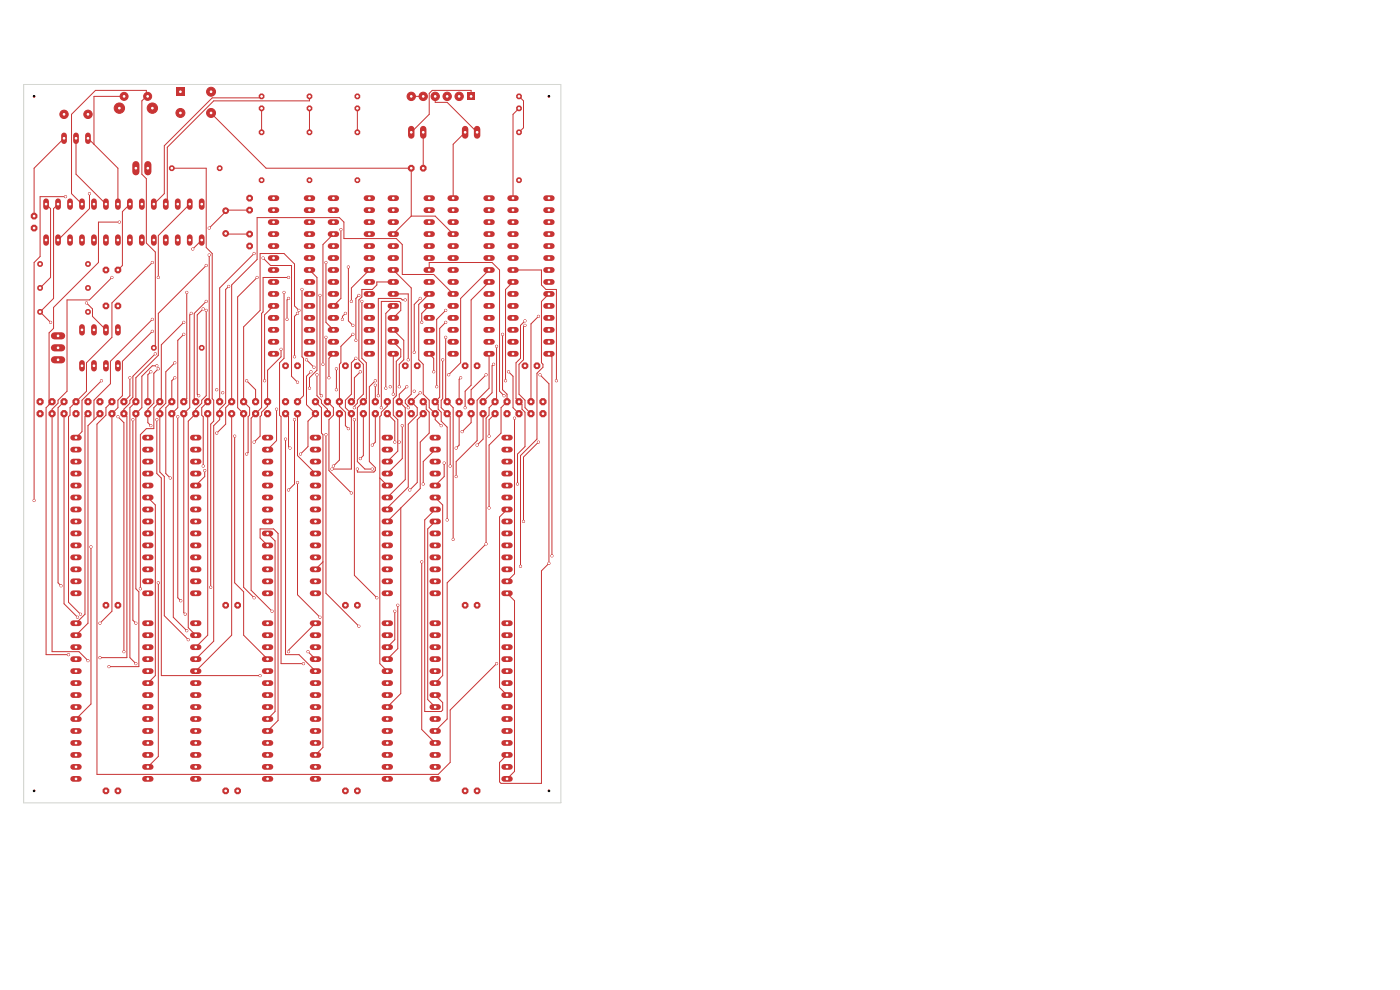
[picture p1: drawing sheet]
<svg xmlns="http://www.w3.org/2000/svg" width="297mm" height="210mm" viewBox="0 0 297 210" stroke-linecap="round" stroke-linejoin="round" font-family="sans-serif">
<g fill="none" stroke="#c83434" stroke-width="1.2">
<path d="M91.7 97.9h1.2M91.7 95.4h1.2M91.7 92.8h1.2M107 97.9h1.2M107 95.4h1.2M107 92.8h1.2M91.7 118.2h1.2M91.7 115.7h1.2M91.7 113.2h1.2M91.7 110.6h1.2M91.7 108.1h1.2M91.7 105.5h1.2"/>
<path d="M91.7 103h1.2M91.7 100.5h1.2M107 118.2h1.2M107 115.7h1.2M107 113.2h1.2M107 110.6h1.2M107 108.1h1.2M107 105.5h1.2M107 103h1.2M107 100.5h1.2M91.7 125.9h1.2M91.7 123.3h1.2"/>
<path d="M91.7 120.8h1.2M107 125.9h1.2M107 123.3h1.2M107 120.8h1.2"/>
</g>
<path d="M99.2 19.7h1.5v1.5h-1.5z" fill="#c83434"/>
<g fill="#c83434" stroke="#c83434" stroke-width=".21">
<circle cx="97.4" cy="20.4" r=".89"/>
<circle cx="94.9" cy="20.4" r=".89"/>
<circle cx="92.3" cy="20.4" r=".89"/>
<circle cx="89.8" cy="20.4" r=".89"/>
<circle cx="87.2" cy="20.4" r=".89"/>
<circle cx="47.9" cy="49.5" r=".61"/>
<circle cx="47.9" cy="44.7" r=".61"/>
</g>
<g fill="none" stroke="#c83434" stroke-width="1.2">
<path d="M108.2 59.8h1.2M108.2 57.3h1.2M108.2 54.7h1.2M108.2 52.2h1.2M108.2 49.7h1.2M108.2 47.1h1.2M108.2 44.6h1.2M108.2 42h1.2M115.8 59.8h1.3M115.8 57.3h1.3M115.8 54.7h1.3M115.8 52.2h1.3"/>
<path d="M115.8 49.7h1.3M115.8 47.1h1.3M115.8 44.6h1.3M115.8 42h1.3M108.2 75.1h1.2M108.2 72.5h1.2M108.2 70h1.2M108.2 67.4h1.2M108.2 64.9h1.2M108.2 62.4h1.2M115.8 75.1h1.3M115.8 72.5h1.3"/>
<path d="M115.8 70h1.3M115.8 67.4h1.3M115.8 64.9h1.3M115.8 62.4h1.3M15.5 97.9h1.2M15.5 95.4h1.2M15.5 92.8h1.2M30.8 97.9h1.2M30.8 95.4h1.2M30.8 92.8h1.2M15.5 118.2h1.2M15.5 115.7h1.2"/>
<path d="M15.5 113.2h1.2M15.5 110.6h1.2M15.5 108.1h1.2M15.5 105.5h1.2M15.5 103h1.2M15.5 100.5h1.2M30.8 118.2h1.2M30.8 115.7h1.2M30.8 113.2h1.2M30.8 110.6h1.2M30.8 108.1h1.2M30.8 105.5h1.2"/>
<path d="M30.8 103h1.2M30.8 100.5h1.2M15.5 125.9h1.2M15.5 123.3h1.2M15.5 120.8h1.2M30.8 125.9h1.2M30.8 123.3h1.2M30.8 120.8h1.2"/>
</g>
<g fill="#c83434">
<circle cx="36.4" cy="35.7" r=".66"/>
<circle cx="46.6" cy="35.7" r=".66"/>
<circle cx="75.8" cy="167.8" r=".77"/>
<circle cx="73.3" cy="167.8" r=".77"/>
<circle cx="86" cy="77.6" r=".77"/>
<circle cx="88.5" cy="77.6" r=".77"/>
</g>
<g fill="none" stroke="#c83434" stroke-width="1.2">
<path d="M95.5 59.8h1.2M95.5 57.3h1.2M95.5 54.7h1.2M95.5 52.2h1.2M95.5 49.7h1.2M95.5 47.1h1.2M95.5 44.6h1.2M95.5 42h1.2M103.1 59.8h1.3M103.1 57.3h1.3M103.1 54.7h1.3M103.1 52.2h1.3"/>
<path d="M103.1 49.7h1.3M103.1 47.1h1.3M103.1 44.6h1.3M103.1 42h1.3M95.5 75.1h1.2M95.5 72.5h1.2M95.5 70h1.2M95.5 67.4h1.2M95.5 64.9h1.2M95.5 62.4h1.2M103.1 75.1h1.3M103.1 72.5h1.3"/>
<path d="M103.1 70h1.3M103.1 67.4h1.3M103.1 64.9h1.3M103.1 62.4h1.3"/>
</g>
<g fill="#c83434">
<circle cx="89.8" cy="35.7" r=".77"/>
<circle cx="87.2" cy="35.7" r=".77"/>
</g>
<g fill="none" stroke="#c83434" stroke-width="1.2">
<path d="M40.9 139.8h1.2M40.9 137.3h1.2M40.9 134.7h1.2M40.9 132.2h1.2M56.2 139.8h1.2M56.2 137.3h1.2M56.2 134.7h1.2M56.2 132.2h1.2M40.9 157.6h1.2M40.9 155.1h1.2M40.9 152.5h1.2M40.9 150h1.2"/>
<path d="M40.9 147.4h1.2M40.9 144.9h1.2M40.9 142.4h1.2M56.2 157.6h1.2M56.2 155.1h1.2M56.2 152.5h1.2M56.2 150h1.2M56.2 147.4h1.2M56.2 144.9h1.2M56.2 142.4h1.2M40.9 165.2h1.2M40.9 162.7h1.2"/>
<path d="M40.9 160.1h1.2M56.2 165.2h1.2M56.2 162.7h1.2M56.2 160.1h1.2"/>
</g>
<g fill="#c83434">
<circle cx="65.7" cy="20.4" r=".66"/>
<circle cx="65.7" cy="23" r=".66"/>
<circle cx="8.5" cy="66.2" r=".66"/>
<circle cx="18.7" cy="66.2" r=".66"/>
<circle cx="8.5" cy="56" r=".66"/>
<circle cx="18.7" cy="56" r=".66"/>
</g>
<g fill="#c83434" stroke="#c83434" stroke-width=".21">
<circle cx="31.3" cy="20.4" r=".85"/>
<circle cx="26.3" cy="20.4" r=".85"/>
<circle cx="32.3" cy="22.9" r="1.1"/>
<circle cx="25.3" cy="22.9" r="1.1"/>
</g>
<g fill="#c83434">
<circle cx="7.2" cy="48.4" r=".77"/>
<circle cx="7.2" cy="45.8" r=".77"/>
<circle cx="111.4" cy="77.6" r=".77"/>
<circle cx="113.9" cy="77.6" r=".77"/>
<circle cx="50.4" cy="167.8" r=".77"/>
<circle cx="47.9" cy="167.8" r=".77"/>
<circle cx="101.2" cy="167.8" r=".77"/>
<circle cx="98.7" cy="167.8" r=".77"/>
<circle cx="53" cy="52.2" r=".77"/>
<circle cx="53" cy="49.7" r=".77"/>
<circle cx="8.5" cy="61.1" r=".66"/>
<circle cx="18.7" cy="61.1" r=".66"/>
<circle cx="55.5" cy="28.1" r=".66"/>
<circle cx="55.5" cy="38.2" r=".66"/>
<circle cx="60.6" cy="77.6" r=".77"/>
<circle cx="63.1" cy="77.6" r=".77"/>
<circle cx="75.8" cy="128.4" r=".77"/>
<circle cx="73.3" cy="128.4" r=".77"/>
</g>
<path d="M28.8 34.9v1.5M31.4 34.9v1.5" fill="none" stroke="#c83434" stroke-width="1.5"/>
<g fill="#c83434">
<circle cx="53" cy="42" r=".77"/>
<circle cx="53" cy="44.6" r=".77"/>
</g>
<g fill="none" stroke="#c83434" stroke-width="1.2">
<path d="M66.3 97.9h1.2M66.3 95.4h1.2M66.3 92.8h1.2M81.6 97.9h1.2M81.6 95.4h1.2M81.6 92.8h1.2M66.3 118.2h1.2M66.3 115.7h1.2M66.3 113.2h1.2M66.3 110.6h1.2M66.3 108.1h1.2M66.3 105.5h1.2"/>
<path d="M66.3 103h1.2M66.3 100.5h1.2M81.6 118.2h1.2M81.6 115.7h1.2M81.6 113.2h1.2M81.6 110.6h1.2M81.6 108.1h1.2M81.6 105.5h1.2M81.6 103h1.2M81.6 100.5h1.2M66.3 125.9h1.2M66.3 123.3h1.2"/>
<path d="M66.3 120.8h1.2M81.6 125.9h1.2M81.6 123.3h1.2M81.6 120.8h1.2M91.7 139.8h1.2M91.7 137.3h1.2M91.7 134.7h1.2M91.7 132.2h1.2M107 139.8h1.2M107 137.3h1.2M107 134.7h1.2M107 132.2h1.2"/>
<path d="M91.7 157.6h1.2M91.7 155.1h1.2M91.7 152.5h1.2M91.7 150h1.2M91.7 147.4h1.2M91.7 144.9h1.2M91.7 142.4h1.2M107 157.6h1.2M107 155.1h1.2M107 152.5h1.2M107 150h1.2M107 147.4h1.2"/>
<path d="M107 144.9h1.2M107 142.4h1.2M91.7 165.2h1.2M91.7 162.7h1.2M91.7 160.1h1.2M107 165.2h1.2M107 162.7h1.2M107 160.1h1.2"/>
</g>
<g fill="#c83434">
<circle cx="60.6" cy="87.8" r=".82"/>
<circle cx="60.6" cy="85.2" r=".82"/>
<circle cx="63.1" cy="87.8" r=".82"/>
<circle cx="63.1" cy="85.2" r=".82"/>
<circle cx="25" cy="128.4" r=".77"/>
<circle cx="22.5" cy="128.4" r=".77"/>
<circle cx="8.5" cy="87.8" r=".82"/>
<circle cx="8.5" cy="85.2" r=".82"/>
<circle cx="11" cy="87.8" r=".82"/>
<circle cx="11" cy="85.2" r=".82"/>
<circle cx="13.6" cy="87.8" r=".82"/>
<circle cx="13.6" cy="85.2" r=".82"/>
<circle cx="16.1" cy="87.8" r=".82"/>
<circle cx="16.1" cy="85.2" r=".82"/>
<circle cx="18.7" cy="87.8" r=".82"/>
<circle cx="18.7" cy="85.2" r=".82"/>
<circle cx="21.2" cy="87.8" r=".82"/>
<circle cx="21.2" cy="85.2" r=".82"/>
<circle cx="23.7" cy="87.8" r=".82"/>
<circle cx="23.7" cy="85.2" r=".82"/>
<circle cx="26.3" cy="87.8" r=".82"/>
<circle cx="26.3" cy="85.2" r=".82"/>
<circle cx="28.8" cy="87.8" r=".82"/>
<circle cx="28.8" cy="85.2" r=".82"/>
<circle cx="31.4" cy="87.8" r=".82"/>
<circle cx="31.4" cy="85.2" r=".82"/>
<circle cx="33.9" cy="87.8" r=".82"/>
<circle cx="33.9" cy="85.2" r=".82"/>
<circle cx="36.4" cy="87.8" r=".82"/>
<circle cx="36.4" cy="85.2" r=".82"/>
<circle cx="39" cy="87.8" r=".82"/>
<circle cx="39" cy="85.2" r=".82"/>
<circle cx="41.5" cy="87.8" r=".82"/>
<circle cx="41.5" cy="85.2" r=".82"/>
<circle cx="44.1" cy="87.8" r=".82"/>
<circle cx="44.1" cy="85.2" r=".82"/>
<circle cx="46.6" cy="87.8" r=".82"/>
<circle cx="46.6" cy="85.2" r=".82"/>
<circle cx="49.1" cy="87.8" r=".82"/>
<circle cx="49.1" cy="85.2" r=".82"/>
<circle cx="51.7" cy="87.8" r=".82"/>
<circle cx="51.7" cy="85.2" r=".82"/>
<circle cx="54.2" cy="87.8" r=".82"/>
<circle cx="54.2" cy="85.2" r=".82"/>
<circle cx="56.8" cy="87.8" r=".82"/>
<circle cx="56.8" cy="85.2" r=".82"/>
</g>
<g fill="none" stroke="#c83434" stroke-width="1.2">
<path d="M9.8 42.7v1.2M9.8 50.3v1.2M12.3 42.7v1.2M12.3 50.3v1.2M14.9 42.7v1.2M14.9 50.3v1.2M17.4 42.7v1.2M17.4 50.3v1.2M19.9 42.7v1.2M19.9 50.3v1.2M22.5 42.7v1.2M22.5 50.3v1.2"/>
<path d="M25 42.7v1.2M25 50.3v1.2M27.6 42.7v1.2M27.6 50.3v1.2M30.1 42.7v1.2M30.1 50.3v1.2M32.6 42.7v1.2M32.6 50.3v1.2M35.2 42.7v1.2M35.2 50.3v1.2M37.7 42.7v1.2M37.7 50.3v1.2"/>
<path d="M40.3 42.7v1.2M40.3 50.3v1.2M42.8 42.7v1.2M42.8 50.3v1.2"/>
</g>
<path d="M37.3 18.5h1.9v1.9h-1.9z" fill="#c83434"/>
<g fill="#c83434" stroke="#c83434" stroke-width=".21">
<circle cx="38.3" cy="24" r=".95"/>
<circle cx="44.8" cy="24" r=".95"/>
<circle cx="44.8" cy="19.5" r=".95"/>
</g>
<g fill="#c83434">
<circle cx="22.5" cy="57.3" r=".77"/>
<circle cx="25" cy="57.3" r=".77"/>
</g>
<g fill="none" stroke="#c83434" stroke-width="1.2">
<path d="M70.1 59.8h1.2M70.1 57.3h1.2M70.1 54.7h1.2M70.1 52.2h1.2M70.1 49.7h1.2M70.1 47.1h1.2M70.1 44.6h1.2M70.1 42h1.2M77.7 59.8h1.3M77.7 57.3h1.3M77.7 54.7h1.3M77.7 52.2h1.3"/>
<path d="M77.7 49.7h1.3M77.7 47.1h1.3M77.7 44.6h1.3M77.7 42h1.3M70.1 75.1h1.2M70.1 72.5h1.2M70.1 70h1.2M70.1 67.4h1.2M70.1 64.9h1.2M70.1 62.4h1.2M77.7 75.1h1.3M77.7 72.5h1.3"/>
<path d="M77.7 70h1.3M77.7 67.4h1.3M77.7 64.9h1.3M77.7 62.4h1.3"/>
</g>
<path d="M98.7 27.4v1.3M101.2 27.4v1.3" fill="none" stroke="#c83434" stroke-width="1.4"/>
<g fill="#c83434">
<circle cx="22.5" cy="64.9" r=".77"/>
<circle cx="25" cy="64.9" r=".77"/>
<circle cx="110.1" cy="28.1" r=".66"/>
<circle cx="110.1" cy="38.2" r=".66"/>
<circle cx="73.3" cy="77.6" r=".77"/>
<circle cx="75.8" cy="77.6" r=".77"/>
<circle cx="101.2" cy="128.4" r=".77"/>
<circle cx="98.7" cy="128.4" r=".77"/>
</g>
<g fill="none" stroke="#c83434" stroke-width="1.2">
<path d="M82.8 59.8h1.2M82.8 57.3h1.2M82.8 54.7h1.2M82.8 52.2h1.2M82.8 49.7h1.2M82.8 47.1h1.2M82.8 44.6h1.2M82.8 42h1.2M90.4 59.8h1.3M90.4 57.3h1.3M90.4 54.7h1.3M90.4 52.2h1.3"/>
<path d="M90.4 49.7h1.3M90.4 47.1h1.3M90.4 44.6h1.3M90.4 42h1.3M82.8 75.1h1.2M82.8 72.5h1.2M82.8 70h1.2M82.8 67.4h1.2M82.8 64.9h1.2M82.8 62.4h1.2M90.4 75.1h1.3M90.4 72.5h1.3"/>
<path d="M90.4 70h1.3M90.4 67.4h1.3M90.4 64.9h1.3M90.4 62.4h1.3"/>
</g>
<path d="M87.2 27.4v1.3M89.8 27.4v1.3" fill="none" stroke="#c83434" stroke-width="1.4"/>
<g fill="#c83434">
<circle cx="98.7" cy="77.6" r=".77"/>
<circle cx="101.2" cy="77.6" r=".77"/>
<circle cx="55.5" cy="20.4" r=".66"/>
<circle cx="55.5" cy="23" r=".66"/>
</g>
<g fill="none" stroke="#c83434" stroke-width="1.2">
<path d="M66.3 139.8h1.2M66.3 137.3h1.2M66.3 134.7h1.2M66.3 132.2h1.2M81.6 139.8h1.2M81.6 137.3h1.2M81.6 134.7h1.2M81.6 132.2h1.2M66.3 157.6h1.2M66.3 155.1h1.2M66.3 152.5h1.2M66.3 150h1.2"/>
<path d="M66.3 147.4h1.2M66.3 144.9h1.2M66.3 142.4h1.2M81.6 157.6h1.2M81.6 155.1h1.2M81.6 152.5h1.2M81.6 150h1.2M81.6 147.4h1.2M81.6 144.9h1.2M81.6 142.4h1.2M66.3 165.2h1.2M66.3 162.7h1.2"/>
<path d="M66.3 160.1h1.2M81.6 165.2h1.2M81.6 162.7h1.2M81.6 160.1h1.2"/>
</g>
<g fill="#c83434">
<circle cx="75.8" cy="28.1" r=".66"/>
<circle cx="75.8" cy="38.2" r=".66"/>
</g>
<path d="M11.6 76.3h1.5M11.6 73.8h1.5M11.6 71.2h1.5" fill="none" stroke="#c83434" stroke-width="1.5"/>
<g fill="none" stroke="#c83434" stroke-width="1.2">
<path d="M57.4 59.8h1.2M57.4 57.3h1.2M57.4 54.7h1.2M57.4 52.2h1.2M57.4 49.7h1.2M57.4 47.1h1.2M57.4 44.6h1.2M57.4 42h1.2M65 59.8h1.3M65 57.3h1.3M65 54.7h1.3M65 52.2h1.3"/>
<path d="M65 49.7h1.3M65 47.1h1.3M65 44.6h1.3M65 42h1.3M57.4 75.1h1.2M57.4 72.5h1.2M57.4 70h1.2M57.4 67.4h1.2M57.4 64.9h1.2M57.4 62.4h1.2M65 75.1h1.3M65 72.5h1.3"/>
<path d="M65 70h1.3M65 67.4h1.3M65 64.9h1.3M65 62.4h1.3"/>
</g>
<g fill="#c83434">
<circle cx="110.1" cy="20.4" r=".66"/>
<circle cx="110.1" cy="23" r=".66"/>
</g>
<g fill="none" stroke="#c83434" stroke-width="1.2">
<path d="M17.4 69.4v1.2M17.4 77v1.2M19.9 69.4v1.2M19.9 77v1.2M22.5 69.4v1.2M22.5 77v1.2M25 69.4v1.2M25 77v1.2M15.5 139.8h1.2M15.5 137.3h1.2M15.5 134.7h1.2M15.5 132.2h1.2"/>
<path d="M30.8 139.8h1.2M30.8 137.3h1.2M30.8 134.7h1.2M30.8 132.2h1.2M15.5 157.6h1.2M15.5 155.1h1.2M15.5 152.5h1.2M15.5 150h1.2M15.5 147.4h1.2M15.5 144.9h1.2M15.5 142.4h1.2M30.8 157.6h1.2"/>
<path d="M30.8 155.1h1.2M30.8 152.5h1.2M30.8 150h1.2M30.8 147.4h1.2M30.8 144.9h1.2M30.8 142.4h1.2M15.5 165.2h1.2M15.5 162.7h1.2M15.5 160.1h1.2M30.8 165.2h1.2M30.8 162.7h1.2M30.8 160.1h1.2"/>
</g>
<g fill="#c83434">
<circle cx="25" cy="167.8" r=".77"/>
<circle cx="22.5" cy="167.8" r=".77"/>
<circle cx="32.6" cy="73.8" r=".66"/>
<circle cx="42.8" cy="73.8" r=".66"/>
</g>
<g fill="none" stroke="#c83434" stroke-width="1.2">
<path d="M40.9 97.9h1.2M40.9 95.4h1.2M40.9 92.8h1.2M56.2 97.9h1.2M56.2 95.4h1.2M56.2 92.8h1.2M40.9 118.2h1.2M40.9 115.7h1.2M40.9 113.2h1.2M40.9 110.6h1.2M40.9 108.1h1.2M40.9 105.5h1.2"/>
<path d="M40.9 103h1.2M40.9 100.5h1.2M56.2 118.2h1.2M56.2 115.7h1.2M56.2 113.2h1.2M56.2 110.6h1.2M56.2 108.1h1.2M56.2 105.5h1.2M56.2 103h1.2M56.2 100.5h1.2M40.9 125.9h1.2M40.9 123.3h1.2"/>
<path d="M40.9 120.8h1.2M56.2 125.9h1.2M56.2 123.3h1.2M56.2 120.8h1.2"/>
</g>
<g fill="#c83434">
<circle cx="65.7" cy="28.1" r=".66"/>
<circle cx="65.7" cy="38.2" r=".66"/>
<circle cx="75.8" cy="20.4" r=".66"/>
<circle cx="75.8" cy="23" r=".66"/>
</g>
<path d="M13.6 28.7v1.2M16.1 28.7v1.2M18.7 28.7v1.2" fill="none" stroke="#c83434" stroke-width="1.2"/>
<g fill="#c83434" stroke="#c83434" stroke-width=".21">
<circle cx="13.6" cy="24.3" r=".89"/>
<circle cx="18.7" cy="24.3" r=".89"/>
</g>
<g fill="#c83434">
<circle cx="50.4" cy="128.4" r=".77"/>
<circle cx="47.9" cy="128.4" r=".77"/>
<circle cx="66.9" cy="87.8" r=".82"/>
<circle cx="66.9" cy="85.2" r=".82"/>
<circle cx="69.5" cy="87.8" r=".82"/>
<circle cx="69.5" cy="85.2" r=".82"/>
<circle cx="72" cy="87.8" r=".82"/>
<circle cx="72" cy="85.2" r=".82"/>
<circle cx="74.5" cy="87.8" r=".82"/>
<circle cx="74.5" cy="85.2" r=".82"/>
<circle cx="77.1" cy="87.8" r=".82"/>
<circle cx="77.1" cy="85.2" r=".82"/>
<circle cx="79.6" cy="87.8" r=".82"/>
<circle cx="79.6" cy="85.2" r=".82"/>
<circle cx="82.2" cy="87.8" r=".82"/>
<circle cx="82.2" cy="85.2" r=".82"/>
<circle cx="84.7" cy="87.8" r=".82"/>
<circle cx="84.7" cy="85.2" r=".82"/>
<circle cx="87.2" cy="87.8" r=".82"/>
<circle cx="87.2" cy="85.2" r=".82"/>
<circle cx="89.8" cy="87.8" r=".82"/>
<circle cx="89.8" cy="85.2" r=".82"/>
<circle cx="92.3" cy="87.8" r=".82"/>
<circle cx="92.3" cy="85.2" r=".82"/>
<circle cx="94.9" cy="87.8" r=".82"/>
<circle cx="94.9" cy="85.2" r=".82"/>
<circle cx="97.4" cy="87.8" r=".82"/>
<circle cx="97.4" cy="85.2" r=".82"/>
<circle cx="99.9" cy="87.8" r=".82"/>
<circle cx="99.9" cy="85.2" r=".82"/>
<circle cx="102.5" cy="87.8" r=".82"/>
<circle cx="102.5" cy="85.2" r=".82"/>
<circle cx="105" cy="87.8" r=".82"/>
<circle cx="105" cy="85.2" r=".82"/>
<circle cx="107.6" cy="87.8" r=".82"/>
<circle cx="107.6" cy="85.2" r=".82"/>
<circle cx="110.1" cy="87.8" r=".82"/>
<circle cx="110.1" cy="85.2" r=".82"/>
<circle cx="112.6" cy="87.8" r=".82"/>
<circle cx="112.6" cy="85.2" r=".82"/>
<circle cx="115.2" cy="87.8" r=".82"/>
<circle cx="115.2" cy="85.2" r=".82"/>
</g>
<g fill="#c83434" stroke="#c83434" stroke-width=".21">
<circle cx="19" cy="41.1" r=".23"/>
<circle cx="68.5" cy="77.3" r=".23"/>
<circle cx="18.3" cy="64.3" r=".23"/>
<circle cx="10.7" cy="68.4" r=".23"/>
<circle cx="18.7" cy="140.1" r=".23"/>
<circle cx="23.7" cy="58.9" r=".23"/>
<circle cx="63.4" cy="65.8" r=".23"/>
<circle cx="52.3" cy="96.3" r=".23"/>
<circle cx="72.6" cy="67.8" r=".23"/>
<circle cx="52.3" cy="80.8" r=".23"/>
<circle cx="73.3" cy="66.5" r=".23"/>
<circle cx="21.5" cy="80.8" r=".23"/>
<circle cx="53.9" cy="93.8" r=".23"/>
<circle cx="59.6" cy="74.1" r=".23"/>
<circle cx="63.7" cy="96.3" r=".23"/>
<circle cx="66" cy="78.9" r=".23"/>
<circle cx="109.2" cy="88.7" r=".23"/>
<circle cx="114.2" cy="67.1" r=".23"/>
<circle cx="33.6" cy="123.6" r=".23"/>
<circle cx="19.3" cy="116" r=".23"/>
<circle cx="111.4" cy="68.1" r=".23"/>
<circle cx="109.8" cy="102.7" r=".23"/>
<circle cx="106.6" cy="70.9" r=".23"/>
<circle cx="103.8" cy="107.8" r=".23"/>
<circle cx="105.3" cy="73.5" r=".23"/>
<circle cx="103.1" cy="115.4" r=".23"/>
<circle cx="104.7" cy="77.3" r=".23"/>
<circle cx="89.5" cy="119.2" r=".23"/>
<circle cx="117.1" cy="117.9" r=".23"/>
<circle cx="116.5" cy="119.5" r=".23"/>
<circle cx="103.1" cy="79.5" r=".23"/>
<circle cx="114.5" cy="79.5" r=".23"/>
<circle cx="111.1" cy="110.6" r=".23"/>
<circle cx="114.2" cy="93.8" r=".23"/>
<circle cx="97.7" cy="80.1" r=".23"/>
<circle cx="96.1" cy="114.4" r=".23"/>
<circle cx="94.5" cy="71.6" r=".23"/>
<circle cx="94.5" cy="68.4" r=".23"/>
<circle cx="94.9" cy="110.3" r=".23"/>
<circle cx="94.5" cy="65.8" r=".23"/>
<circle cx="89.1" cy="83.3" r=".23"/>
<circle cx="92.6" cy="82" r=".23"/>
<circle cx="86.3" cy="82" r=".23"/>
<circle cx="107.2" cy="80.8" r=".23"/>
<circle cx="118" cy="80.8" r=".23"/>
<circle cx="40.9" cy="52.8" r=".23"/>
<circle cx="13.9" cy="41.7" r=".23"/>
<circle cx="7.2" cy="106.2" r=".23"/>
<circle cx="33.6" cy="58.9" r=".23"/>
<circle cx="16.4" cy="130.9" r=".23"/>
<circle cx="21.2" cy="132.2" r=".23"/>
<circle cx="32.3" cy="70.3" r=".23"/>
<circle cx="28.8" cy="132.2" r=".23"/>
<circle cx="28.2" cy="89" r=".23"/>
<circle cx="56.1" cy="80.8" r=".23"/>
<circle cx="32.3" cy="67.8" r=".23"/>
<circle cx="33" cy="75.1" r=".23"/>
<circle cx="21.2" cy="139.5" r=".23"/>
<circle cx="23.1" cy="141.4" r=".23"/>
<circle cx="33.3" cy="77.6" r=".23"/>
<circle cx="33.6" cy="78.2" r=".23"/>
<circle cx="49.8" cy="92.5" r=".23"/>
<circle cx="32" cy="90.3" r=".23"/>
<circle cx="44.4" cy="48.4" r=".23"/>
<circle cx="81.8" cy="82.4" r=".23"/>
<circle cx="96.8" cy="95.1" r=".23"/>
<circle cx="80.9" cy="86.5" r=".23"/>
<circle cx="98" cy="91.6" r=".23"/>
<circle cx="101.2" cy="94.4" r=".23"/>
<circle cx="87.9" cy="83" r=".23"/>
<circle cx="84.7" cy="82" r=".23"/>
<circle cx="103.8" cy="92.5" r=".23"/>
<circle cx="84.7" cy="93.8" r=".23"/>
<circle cx="95.2" cy="79.5" r=".23"/>
<circle cx="75.8" cy="99.5" r=".23"/>
<circle cx="79.6" cy="80.8" r=".23"/>
<circle cx="98.7" cy="86.5" r=".23"/>
<circle cx="107.9" cy="78.9" r=".23"/>
<circle cx="92" cy="78.9" r=".23"/>
<circle cx="94.2" cy="98.2" r=".23"/>
<circle cx="111.4" cy="69" r=".23"/>
<circle cx="61.5" cy="95.1" r=".23"/>
<circle cx="82.8" cy="82" r=".23"/>
<circle cx="69.1" cy="71.6" r=".23"/>
<circle cx="74.5" cy="104.6" r=".23"/>
<circle cx="89.8" cy="102.7" r=".23"/>
<circle cx="76.8" cy="63.9" r=".23"/>
<circle cx="79" cy="99.5" r=".23"/>
<circle cx="85.3" cy="90.3" r=".23"/>
<circle cx="83.4" cy="83.6" r=".23"/>
<circle cx="89.5" cy="68.4" r=".23"/>
<circle cx="73.9" cy="90.9" r=".23"/>
<circle cx="74.9" cy="70.9" r=".23"/>
<circle cx="39.9" cy="135.7" r=".23"/>
<circle cx="37.1" cy="77" r=".23"/>
<circle cx="39" cy="70.9" r=".23"/>
<circle cx="39.6" cy="133.8" r=".23"/>
<circle cx="39.3" cy="130.3" r=".23"/>
<circle cx="40.6" cy="66.5" r=".23"/>
<circle cx="43.7" cy="65.8" r=".23"/>
<circle cx="42.2" cy="83.9" r=".23"/>
<circle cx="43.1" cy="65.5" r=".23"/>
<circle cx="48.5" cy="60.8" r=".23"/>
<circle cx="65.7" cy="82.4" r=".23"/>
<circle cx="54.5" cy="58.9" r=".23"/>
<circle cx="53.9" cy="126.8" r=".23"/>
<circle cx="84.4" cy="128.4" r=".23"/>
<circle cx="61.2" cy="58.9" r=".23"/>
<circle cx="57.7" cy="129.7" r=".23"/>
<circle cx="83.8" cy="129.7" r=".23"/>
<circle cx="67.9" cy="62.7" r=".23"/>
<circle cx="68.2" cy="83.9" r=".23"/>
<circle cx="69.1" cy="92.2" r=".23"/>
<circle cx="76.1" cy="132.8" r=".23"/>
<circle cx="14.5" cy="138.9" r=".23"/>
<circle cx="61.2" cy="138.2" r=".23"/>
<circle cx="25.3" cy="47.1" r=".23"/>
<circle cx="72.3" cy="48.7" r=".23"/>
<circle cx="69.1" cy="55.7" r=".23"/>
<circle cx="17.1" cy="130.3" r=".23"/>
<circle cx="32.3" cy="55.7" r=".23"/>
<circle cx="47.2" cy="83.3" r=".23"/>
<circle cx="25" cy="88.4" r=".23"/>
<circle cx="26.3" cy="138.2" r=".23"/>
<circle cx="65.3" cy="138.2" r=".23"/>
<circle cx="12.9" cy="124.3" r=".23"/>
<circle cx="60.6" cy="93.2" r=".23"/>
<circle cx="69.8" cy="80.1" r=".23"/>
<circle cx="46" cy="82.7" r=".23"/>
<circle cx="105.3" cy="140.8" r=".23"/>
<circle cx="79.9" cy="126.8" r=".23"/>
<circle cx="66.6" cy="77.9" r=".23"/>
<circle cx="75.2" cy="89" r=".23"/>
<circle cx="71.4" cy="82.7" r=".23"/>
<circle cx="65" cy="76.3" r=".23"/>
<circle cx="27.6" cy="80.1" r=".23"/>
<circle cx="71.4" cy="78.2" r=".23"/>
<circle cx="43.7" cy="56.3" r=".23"/>
<circle cx="28.8" cy="140.8" r=".23"/>
<circle cx="73.9" cy="56.6" r=".23"/>
<circle cx="74.9" cy="69" r=".23"/>
<circle cx="37.7" cy="88.4" r=".23"/>
<circle cx="63.1" cy="66.5" r=".23"/>
<circle cx="62.5" cy="75.7" r=".23"/>
<circle cx="38.3" cy="127.4" r=".23"/>
<circle cx="32" cy="78.9" r=".23"/>
<circle cx="61.2" cy="63.3" r=".23"/>
<circle cx="29.8" cy="124.9" r=".23"/>
<circle cx="60.9" cy="67.8" r=".23"/>
<circle cx="39" cy="68.4" r=".23"/>
<circle cx="76.1" cy="62.7" r=".23"/>
<circle cx="75.5" cy="72.2" r=".23"/>
<circle cx="37.1" cy="80.1" r=".23"/>
<circle cx="67.9" cy="130.9" r=".23"/>
<circle cx="36.1" cy="101.4" r=".23"/>
<circle cx="63.1" cy="102.4" r=".23"/>
<circle cx="64.4" cy="140.8" r=".23"/>
<circle cx="60.3" cy="62" r=".23"/>
<circle cx="39.6" cy="62" r=".23"/>
<circle cx="74.5" cy="63.9" r=".23"/>
<circle cx="55.2" cy="143.3" r=".23"/>
<circle cx="43.7" cy="63.9" r=".23"/>
<circle cx="33.3" cy="89" r=".23"/>
<circle cx="43.1" cy="98.9" r=".23"/>
<circle cx="44.4" cy="54.1" r=".23"/>
<circle cx="53.9" cy="53.8" r=".23"/>
<circle cx="46" cy="91.9" r=".23"/>
<circle cx="62.5" cy="89" r=".23"/>
<circle cx="67.2" cy="79.5" r=".23"/>
<circle cx="61.2" cy="103.9" r=".23"/>
<circle cx="96.8" cy="101.1" r=".23"/>
<circle cx="43.4" cy="99.8" r=".23"/>
<circle cx="70.7" cy="98.9" r=".23"/>
<circle cx="75.5" cy="76" r=".23"/>
<circle cx="70.4" cy="99.5" r=".23"/>
<circle cx="76.4" cy="97.3" r=".23"/>
<circle cx="83.8" cy="93.8" r=".23"/>
<circle cx="86.6" cy="86.5" r=".23"/>
<circle cx="86.9" cy="103.9" r=".23"/>
<circle cx="79" cy="94.4" r=".23"/>
<circle cx="80.3" cy="83.9" r=".23"/>
<circle cx="86" cy="63.6" r=".23"/>
<circle cx="95.5" cy="98.9" r=".23"/>
<circle cx="93.9" cy="76.3" r=".23"/>
<circle cx="86.6" cy="76.3" r=".23"/>
<circle cx="93.6" cy="90.3" r=".23"/>
<circle cx="76.4" cy="78.9" r=".23"/>
<circle cx="89.1" cy="63.3" r=".23"/>
<circle cx="87.9" cy="74.7" r=".23"/>
<circle cx="58.7" cy="86.8" r=".23"/>
<circle cx="75.2" cy="86.5" r=".23"/>
<circle cx="106.9" cy="83.9" r=".23"/>
<circle cx="64.1" cy="61.4" r=".23"/>
<circle cx="110.4" cy="120.1" r=".23"/>
<circle cx="44.7" cy="124.6" r=".23"/>
<circle cx="79.6" cy="81.7" r=".23"/>
<circle cx="55.8" cy="54.7" r=".23"/>
<circle cx="63.1" cy="81.1" r=".23"/>
</g>
<g fill="none" stroke="#c83434" stroke-width=".21">
<path d="M13.6 29.3l-6.4 6.4v10.1M16.1 29.3v7.7l6.4 6.3M18.7 29.3l6.3 6.4v7.6M26.3 20.4h-6.4v10.2M31 20.4h.3M31 20.4l-.9 1v15.6l.9 .9v13.7l2 1.9v20l-.4 .3M31 20.4v-1.2h-10.7l-5.1 5.1v16.8l2.2 2.2M36.4 35.7h7.3v16.8l1.3 1.3v30.8l.3 .3v4.4l-.6 .7v34.6M44.8 24l11.6 11.7h30.8v10.1M55.5 20.4v.4h-10.5l-10.1 10.1v10.2l-2.3 2.2M55.5 23v5.1M65.7 20.4v1h-20.4l-9.8 9.8v11.8l-.3 .3"/>
<path d="M65.7 23v5.1M75.8 23v5.1M87.2 20.4h2.6M89.8 28.1v7.6M92.3 20.4v1.3h2.6l6.3 6.4M98.7 28.1l-2.6 2.5v11.4M99.9 20.4v-1.2h-8.2l-.6 .6v4.5l-3.9 3.8M110.1 23l-1.3 1.3v17.7M110.1 20.4l1 1v5.7l-1 1M9.8 43.3l.9 1v14.6l-2.2 2.2M12.3 43.3l-.9 1v19l-2.9 2.9 2.2 2.2M13.9 41.7h-5.4v12.7l-1.3 1.3v50.5"/>
<path d="M19 41.1v3.2l-6.7 6.6M23.7 58.9l-4.7 4.7h-4.8v19.4l-1.9 1.9v.6l-1.3 1.3v51.4h5.8l1.9 1.9M25.3 47.1h-4.4v8.6l-9.5 9.5v4.5l-1 .9v15.2M27.6 43.3l-1.6 1.6v11.4l-1 1M32.3 55.7l-8.6 8.6v7.3l-5.4 5.4v6l-3.4 3.5v1.6l-.4 .3v39.4l2.6 2.5M40.3 43.3l-6.7 6.7v8.9M42.8 50.9l-1.9 1.9M43.7 56.3l-10.1 10.2v8.9l-4.8 4.7v5.1l-1.2 1.3v53l1.2 1.3M44.4 54.1v30.8l-1.6 1.6v1.6l.3 .3v10.5M47.9 49.5v.2h5.1M53 44.6h-5.1v.3l-3.5 3.5M53.9 53.8l-7.3 7.3v24.1"/>
<path d="M54.5 58.9l-4.1 4.1v23.5l1.3 1.3v36.8l2.2 2.2M55.8 54.7l1.6 1.6h4.4v23.5l1.3 1.3M61.2 58.9h-5.4v7.3l-.3 .3v20l-2.2 2.2v36.5l4.4 4.5M65.7 57.3l1.5 1.6v19.6l-1.5 1.6v2.3M69.1 55.7v12.7l1.6 1.6M70.7 49.7l-2.2 2.2v25.4M72.3 48.7v14.6l-1.6 1.6M73.9 56.6v11.5l1 .9M78.4 57.3l-3.9 3.8v2.8M83.4 57.3l3.8 3.8v22.5l-1.2 1.3v.6l.6 .7v.3M83.4 59.8h-3.5v.6l-.9 1h-2.2v1.6l-.7 .6v12.7l1 1v6.3l-1.3 1.3v.6l-.6 .7v.3M87.2 45.8l-3.8 3.9"/>
<path d="M87.2 45.8h5.1l3.8 3.9M91.1 57.3v-1.6h13.3l1.6 1.6v25.7l.9 .9M103.8 59.8l-3.9 3.8v18.1l-1.2 1.3v3.5M103.8 57.3l-6.1 6v13.7l-2.5 2.5M108.8 57.3h6.1v3.1l.9 1h2.2v19.4M108.8 59.8l-1.6 1.6v19.4M18.3 64.3l1.3 1.2v1.6l2.9 2.9M32 78.9l-.6 .6v5.7M32.3 67.8l-8.9 8.8v4.8l-3.5 3.5v4.1M32.3 70.3l-6.3 6.3v7.3l-1 1v1.6l-1.3 1.3v41.9l-2.5 2.5M33 75.1l-4.8 4.7v4.5l-.6 .6v.6l-1.3 1.3v1l.6 .6v51.1h-5.7M33.3 77.6h-1l-2.2 2.2v6.7l-1.3 1.3v37.1l.7 .6v15.9h-6.4"/>
<path d="M33.6 78.2l-1 1v6.3l-1.2 1.3v2.9l.6 .6M37.1 77l-1.9 1.9v6.6l-1.3 1.3v13.3l1 1v29.5l5 5.1M39 70.9l-1.3 1.3v14.3l-1.3 1.3 .4 .3v42.8l2.8 2.9M39 68.4l-4.8 4.7v11.8l-1.6 1.6v4.4h-1.6l-1.2 1.3v32.7M39.6 62v22.6l-.6 .6M40.6 66.5l-.3 .3v19.7l-1.3 1.3v42.2l.3 .3M43.1 65.5l-1.3 1.3v16.8l.4 .3M43.7 65.8v18.1l-.9 1v.6l-1.3 1.3v1l-1.6 1.5v43.9l1.6 1.5M43.7 63.9l-2.5 2.6v18.4l.3 .3M48.5 60.8l-.6 .6v24.1l-1.3 1.3v2.2l-1.3 1.3v45.7l-3.8 3.8M58 64.9l-1.9 1.9v14M59.6 74.1v1.6l-2.8 2.8v7.7l-1.3 1.2v.7l-.3 .3v4.1l-1.3 1.3"/>
<path d="M60.3 62v14l-1 1v11.1l.3 .3v52.4h4.8M61.2 63.3l-.3 .3v4.2M63.1 66.5l-.6 .6v8.6M63.4 65.8l-.9-.9v-8.9l-2.2-2.2h-5.1v12l-3.5 3.5v15.9l1.3 1.3v1.6l-.4 .3v7.6l-.3 .3M64.1 61.4v14.3l.3 .3v7.9l-1.3 1.3M65 76.3l1.6 1.6M66 78.9l-1 .9v6l1.9 2-1.6 1.5v5.4l-1.5 1.6M67.2 79.5v4.4l1 1v.6l1.3 1.3v1M67.9 62.7v20.9l.3 .3M69.1 71.6v13.3l1.6 1.6v1.6l-.9 .9v10.8l4.7 4.8M70.7 75.1l-.9 .9v4.1M71.4 78.2v4.5"/>
<path d="M73.3 66.5l-.7 .6v.7M74.9 70.9l-2.6 2.6v3.5l-.3 .3v8.9l1.3 1.2v2.9l.6 .6M75.5 76l-1 1v6.6l-1.2 1.3v1.6l1.2 1.3v11.7h-4.1M76.1 62.7l-.6 .6v8.9M76.5 78.9l-1.3 1.2v4.5l-.7 .6M76.8 63.9v12.1l.9 1v7.6l-1.9 1.9v11.4l1.6 1.6h1.6M83.4 67.4l1.6-1.6v-1.5l-.3-.4h-3.8v22.6M83.4 72.5l1.6 1.6v1.6l-.9 .9v7.3l-.7 .7v3.5l1 .9v6.7l-2.2 2.2M83.4 62.4h3.2v13.9M83.4 70l2.3 2.2v4.1l-1 1v4.7M83.4 64.9l-1.6 1.6v15.9M83.4 75.1v8.5"/>
<path d="M86 63.6h-.7l-.3-.3h-4.7v20.6M89.1 63.3l-1.2 1.3v10.1M91.1 64.9l-1.6 1.6v1.9M91.1 62.4l-2.3 2.2v11.7l1 1v6.3l1.3 1.3v1.6l1.2 1.3v1.2l1.3 1.3M91.1 75.1l.9 .9v2.9M93.9 76.3v8.3l-.3 .3v1.6l1.9 1.9v10.5M94.5 71.6v13.3l1.6 1.6v27.9M94.5 68.4l-1.2 1.3v14.6l-1 .9 .7 .6v1l.6 .6v1.9l1.3 1.3v19.7M94.5 65.8l-1.9 2v14.2M96.1 62.4l-4.1-4.2h-6.7v-6.3l-1.2-1.3h-11.1v-3.5l-1-.9h-17.5v8.9l-5.4 5.3v24.8l-1.2 1.3v3.5l-1.9 1.9M103.1 79.5l-3.2 3.2v2.5M103.8 75.1v7.3l-2.6 2.5v8.6l-4.4 4.4v3.2"/>
<path d="M104.7 77.3l-.3 .3v5.7l-1.9 1.9M105.3 73.5v11.4l-1.5 1.6v1.6l-.7 .6v26.7l-8.2 8.2v28.9l-2.6 2.6M106.6 70.9v11.8l1 .9v1.6l-1.3 1.3v5.4l-2.5 2.5v13.4M107.9 78.9l.9 .9v6.7l1.3 1.3M111.4 69l-.3 .3v7l-1 1v6.3l1.3 1.3v1.6l1.2 1.3M111.4 68.1l-1 .9v7l-.9 1v7.6l1.2 1.2v1l.7 .6v7.3l-1.6 1.6v6.4M114.2 67.1l-1.6 1.6v16.5M114.5 79.5l2 1.9v38.1l-1.6 1.6v45.1h-8.6l-.3-.3v-4.2l1.6-1.6M116.5 62.4l-1.6 1.5v13.1l.3 .3v.6l-1.3 1.3v14l-3.5 3.4v23.5M116.5 75.1l.6 .6v42.2M11 85.2l-1.2 1.3v52.4h4.7M13.6 85.2l-1.3 1.3v37.1l.7 .7"/>
<path d="M13.6 87.8v40.3l2.8 2.8M18.7 87.8l-.7 .6v41.9l-1.9 1.9M21.2 87.8l-2.5 2.5v41.9l-2.6 2.5M21.5 80.8l-4.1 4.1v6.7l-1.3 1.2M23.7 85.2l-1.2 1.3v1.6l-1.9 1.9v74.3h72.4l2.5-2.6v-11.1l9.8-9.8M25 88.4l1.3 1.3v48.5M27.6 80.1v3.8l-1.3 1.3M28.2 89v42.6l.6 .6M33.3 89v11.5l.9 .9v41.9h21M37.1 80.1l-.7 .7v4.4l-1.2 1.3v14l.9 .9M37.7 88.4v38.4l.6 .6M43.4 99.8v1.3l-1.9 1.9"/>
<path d="M44.1 87.8v46.9l-2.6 2.6M49.1 87.8v46.9l-7.6 7.7M49.8 92.5v31.1l1.9 1.9v9.2l5.1 5.1M52.3 80.8l1.9 1.9v2.5M58.7 86.8v6.7l-1.9 1.9M60.6 87.8l.6 .6v6.3l.3 .4M60.6 93.2v45.7h2.8l3.5 3.5M62.5 89v13.7l-1.3 1.2M63.1 87.8v8.8l3.8 3.9M66.9 85.2l1.3 1.3v5.4l.3 .3v66.4l-1.6 1.5M69.1 92.2v33.7l7 6.9M72 87.8v9.8l-1.3 1.3"/>
<path d="M75.2 89v33l4.7 4.8M77.1 87.8v8.8l-.6 .7M79.6 80.8l-1.2 1.2v15.9l1.2 1.3v.6l-.3 .3h-3.5v-.6M79.6 81.7v3.5M79.6 87.8v6l-.6 .6M82.2 85.2v1l-1.3 1.2v.7l-.3 .3v52.4l1.6 1.6M82.2 87.8l1.6 1.5v4.5M84.4 93.8h.3M85.3 90.3v7l-3.1 3.2M86.3 82l-1.6 1.6v1.6l1.3 1.3v15.2l-3.8 3.8M89.1 83.3l-1.9 1.9 1.3 1.3v1.6l-1.9 1.9v13.3l-4.4 4.5v.3M89.8 85.2l.6 .6v1l.7 .6v4.5l-2 1.9v9.8l-6.9 7"/>
<path d="M89.8 87.8l-1.3 1.2v13.4l-1.6 1.5M92.3 95.4l-2.5 2.5v4.8M94.2 98.2v2.9l-1.9 1.9M97.4 87.8v6.6l-.6 .7M97.7 80.1l-.3 .4v4.7M99.9 87.8v1.9l-1.9 1.9M102.5 87.8v5.4l-1.3 1.2M105 87.8l-1.2 1.2v3.5M109.2 88.7v33l-1.6 1.6M114.2 93.8l-3.1 3.2v13.6M19.3 116v33.3l-3.2 3.2M31.4 105.5l1.6 1.6v36.2l-1.6 1.6"/>
<path d="M56.8 115.7l-1.6-1.6v-1.9h2.8l1 1v39.6l-2.2 2.3M56.8 113.2l1.6 1.5v36.2l-1.6 1.6M63.1 102.4v23.8l4.8 4.7M68.5 119.2l-1.6 1.6M80.6 101.4l1.6 1.6M85 107.8v39.3l-2.8 2.9M89.5 119.2v35.5l2.8 2.9M92.3 108.1l-2.2 2.2v40.6h3.5l.3-.3v-1.6l-1.6-1.6M92.3 105.5l1.6 1.6v36.2l-1.6 1.6M92.3 110.6l-1.6 1.6v36.2l1.6 1.6M107.6 108.1l-1.6 1.6v36.2l1.6 1.5M33.6 123.6v36.9l-2.2 2.2"/>
<path d="M65.3 138.2l1.6 1.6M66.9 132.2l-5.7 5.7v.3M83.8 129.7v6l-1.6 1.6M84.4 128.4v9.2l-2.2 2.2M107.6 125.9l1.6 1.5v36.2l-1.6 1.6"/>
</g>
<path d="M5 17.9h114v152.4h-114z" fill="none" stroke="#d0d2cd" stroke-width=".21"/>
<g fill="#fff" stroke="#fff" stroke-width=".21">
<circle cx="19" cy="41.1" r=".13"/>
<circle cx="68.5" cy="77.3" r=".13"/>
<circle cx="18.3" cy="64.3" r=".13"/>
<circle cx="10.7" cy="68.4" r=".13"/>
<circle cx="18.7" cy="140.1" r=".13"/>
<circle cx="23.7" cy="58.9" r=".13"/>
<circle cx="63.4" cy="65.8" r=".13"/>
<circle cx="52.3" cy="96.3" r=".13"/>
<circle cx="72.6" cy="67.8" r=".13"/>
<circle cx="52.3" cy="80.8" r=".13"/>
<circle cx="73.3" cy="66.5" r=".13"/>
<circle cx="21.5" cy="80.8" r=".13"/>
<circle cx="53.9" cy="93.8" r=".13"/>
<circle cx="59.6" cy="74.1" r=".13"/>
<circle cx="63.7" cy="96.3" r=".13"/>
<circle cx="66" cy="78.9" r=".13"/>
<circle cx="109.2" cy="88.7" r=".13"/>
<circle cx="114.2" cy="67.1" r=".13"/>
<circle cx="33.6" cy="123.6" r=".13"/>
<circle cx="19.3" cy="116" r=".13"/>
<circle cx="111.4" cy="68.1" r=".13"/>
<circle cx="109.8" cy="102.7" r=".13"/>
<circle cx="106.6" cy="70.9" r=".13"/>
<circle cx="103.8" cy="107.8" r=".13"/>
<circle cx="105.3" cy="73.5" r=".13"/>
<circle cx="103.1" cy="115.4" r=".13"/>
<circle cx="104.7" cy="77.3" r=".13"/>
<circle cx="89.5" cy="119.2" r=".13"/>
<circle cx="117.1" cy="117.9" r=".13"/>
<circle cx="116.5" cy="119.5" r=".13"/>
<circle cx="103.1" cy="79.5" r=".13"/>
<circle cx="114.5" cy="79.5" r=".13"/>
<circle cx="111.1" cy="110.6" r=".13"/>
<circle cx="114.2" cy="93.8" r=".13"/>
<circle cx="97.7" cy="80.1" r=".13"/>
<circle cx="96.1" cy="114.4" r=".13"/>
<circle cx="94.5" cy="71.6" r=".13"/>
<circle cx="94.5" cy="68.4" r=".13"/>
<circle cx="94.9" cy="110.3" r=".13"/>
<circle cx="94.5" cy="65.8" r=".13"/>
<circle cx="89.1" cy="83.3" r=".13"/>
<circle cx="92.6" cy="82" r=".13"/>
<circle cx="86.3" cy="82" r=".13"/>
<circle cx="107.2" cy="80.8" r=".13"/>
<circle cx="118" cy="80.8" r=".13"/>
<circle cx="40.9" cy="52.8" r=".13"/>
<circle cx="13.9" cy="41.7" r=".13"/>
<circle cx="7.2" cy="106.2" r=".13"/>
<circle cx="33.6" cy="58.9" r=".13"/>
<circle cx="16.4" cy="130.9" r=".13"/>
<circle cx="21.2" cy="132.2" r=".13"/>
<circle cx="32.3" cy="70.3" r=".13"/>
<circle cx="28.8" cy="132.2" r=".13"/>
<circle cx="28.2" cy="89" r=".13"/>
<circle cx="56.1" cy="80.8" r=".13"/>
<circle cx="32.3" cy="67.8" r=".13"/>
<circle cx="33" cy="75.1" r=".13"/>
<circle cx="21.2" cy="139.5" r=".13"/>
<circle cx="23.1" cy="141.4" r=".13"/>
<circle cx="33.3" cy="77.6" r=".13"/>
<circle cx="33.6" cy="78.2" r=".13"/>
<circle cx="49.8" cy="92.5" r=".13"/>
<circle cx="32" cy="90.3" r=".13"/>
<circle cx="44.4" cy="48.4" r=".13"/>
<circle cx="81.8" cy="82.4" r=".13"/>
<circle cx="96.8" cy="95.1" r=".13"/>
<circle cx="80.9" cy="86.5" r=".13"/>
<circle cx="98" cy="91.6" r=".13"/>
<circle cx="101.2" cy="94.4" r=".13"/>
<circle cx="87.9" cy="83" r=".13"/>
<circle cx="84.7" cy="82" r=".13"/>
<circle cx="103.8" cy="92.5" r=".13"/>
<circle cx="84.7" cy="93.8" r=".13"/>
<circle cx="95.2" cy="79.5" r=".13"/>
<circle cx="75.8" cy="99.5" r=".13"/>
<circle cx="79.6" cy="80.8" r=".13"/>
<circle cx="98.7" cy="86.5" r=".13"/>
<circle cx="107.9" cy="78.9" r=".13"/>
<circle cx="92" cy="78.9" r=".13"/>
<circle cx="94.2" cy="98.2" r=".13"/>
<circle cx="111.4" cy="69" r=".13"/>
<circle cx="61.5" cy="95.1" r=".13"/>
<circle cx="82.8" cy="82" r=".13"/>
<circle cx="69.1" cy="71.6" r=".13"/>
<circle cx="74.5" cy="104.6" r=".13"/>
<circle cx="89.8" cy="102.7" r=".13"/>
<circle cx="76.8" cy="63.9" r=".13"/>
<circle cx="79" cy="99.5" r=".13"/>
<circle cx="85.3" cy="90.3" r=".13"/>
<circle cx="83.4" cy="83.6" r=".13"/>
<circle cx="89.5" cy="68.4" r=".13"/>
<circle cx="73.9" cy="90.9" r=".13"/>
<circle cx="74.9" cy="70.9" r=".13"/>
<circle cx="39.9" cy="135.7" r=".13"/>
<circle cx="37.1" cy="77" r=".13"/>
<circle cx="39" cy="70.9" r=".13"/>
<circle cx="39.6" cy="133.8" r=".13"/>
<circle cx="39.3" cy="130.3" r=".13"/>
<circle cx="40.6" cy="66.5" r=".13"/>
<circle cx="43.7" cy="65.8" r=".13"/>
<circle cx="42.2" cy="83.9" r=".13"/>
<circle cx="43.1" cy="65.5" r=".13"/>
<circle cx="48.5" cy="60.8" r=".13"/>
<circle cx="65.7" cy="82.4" r=".13"/>
<circle cx="54.5" cy="58.9" r=".13"/>
<circle cx="53.9" cy="126.8" r=".13"/>
<circle cx="84.4" cy="128.4" r=".13"/>
<circle cx="61.2" cy="58.9" r=".13"/>
<circle cx="57.7" cy="129.7" r=".13"/>
<circle cx="83.8" cy="129.7" r=".13"/>
<circle cx="67.9" cy="62.7" r=".13"/>
<circle cx="68.2" cy="83.9" r=".13"/>
<circle cx="69.1" cy="92.2" r=".13"/>
<circle cx="76.1" cy="132.8" r=".13"/>
<circle cx="14.5" cy="138.9" r=".13"/>
<circle cx="61.2" cy="138.2" r=".13"/>
<circle cx="25.3" cy="47.1" r=".13"/>
<circle cx="72.3" cy="48.7" r=".13"/>
<circle cx="69.1" cy="55.7" r=".13"/>
<circle cx="17.1" cy="130.3" r=".13"/>
<circle cx="32.3" cy="55.7" r=".13"/>
<circle cx="47.2" cy="83.3" r=".13"/>
<circle cx="25" cy="88.4" r=".13"/>
<circle cx="26.3" cy="138.2" r=".13"/>
<circle cx="65.3" cy="138.2" r=".13"/>
<circle cx="12.9" cy="124.3" r=".13"/>
<circle cx="60.6" cy="93.2" r=".13"/>
<circle cx="69.8" cy="80.1" r=".13"/>
<circle cx="46" cy="82.7" r=".13"/>
<circle cx="105.3" cy="140.8" r=".13"/>
<circle cx="79.9" cy="126.8" r=".13"/>
<circle cx="66.6" cy="77.9" r=".13"/>
<circle cx="75.2" cy="89" r=".13"/>
<circle cx="71.4" cy="82.7" r=".13"/>
<circle cx="65" cy="76.3" r=".13"/>
<circle cx="27.6" cy="80.1" r=".13"/>
<circle cx="71.4" cy="78.2" r=".13"/>
<circle cx="43.7" cy="56.3" r=".13"/>
<circle cx="28.8" cy="140.8" r=".13"/>
<circle cx="73.9" cy="56.6" r=".13"/>
<circle cx="74.9" cy="69" r=".13"/>
<circle cx="37.7" cy="88.4" r=".13"/>
<circle cx="63.1" cy="66.5" r=".13"/>
<circle cx="62.5" cy="75.7" r=".13"/>
<circle cx="38.3" cy="127.4" r=".13"/>
<circle cx="32" cy="78.9" r=".13"/>
<circle cx="61.2" cy="63.3" r=".13"/>
<circle cx="29.8" cy="124.9" r=".13"/>
<circle cx="60.9" cy="67.8" r=".13"/>
<circle cx="39" cy="68.4" r=".13"/>
<circle cx="76.1" cy="62.7" r=".13"/>
<circle cx="75.5" cy="72.2" r=".13"/>
<circle cx="37.1" cy="80.1" r=".13"/>
<circle cx="67.9" cy="130.9" r=".13"/>
<circle cx="36.1" cy="101.4" r=".13"/>
<circle cx="63.1" cy="102.4" r=".13"/>
<circle cx="64.4" cy="140.8" r=".13"/>
<circle cx="60.3" cy="62" r=".13"/>
<circle cx="39.6" cy="62" r=".13"/>
<circle cx="74.5" cy="63.9" r=".13"/>
<circle cx="55.2" cy="143.3" r=".13"/>
<circle cx="43.7" cy="63.9" r=".13"/>
<circle cx="33.3" cy="89" r=".13"/>
<circle cx="43.1" cy="98.9" r=".13"/>
<circle cx="44.4" cy="54.1" r=".13"/>
<circle cx="53.9" cy="53.8" r=".13"/>
<circle cx="46" cy="91.9" r=".13"/>
<circle cx="62.5" cy="89" r=".13"/>
<circle cx="67.2" cy="79.5" r=".13"/>
<circle cx="61.2" cy="103.9" r=".13"/>
<circle cx="96.8" cy="101.1" r=".13"/>
<circle cx="43.4" cy="99.8" r=".13"/>
<circle cx="70.7" cy="98.9" r=".13"/>
<circle cx="75.5" cy="76" r=".13"/>
<circle cx="70.4" cy="99.5" r=".13"/>
<circle cx="76.4" cy="97.3" r=".13"/>
<circle cx="83.8" cy="93.8" r=".13"/>
<circle cx="86.6" cy="86.5" r=".13"/>
<circle cx="86.9" cy="103.9" r=".13"/>
<circle cx="79" cy="94.4" r=".13"/>
<circle cx="80.3" cy="83.9" r=".13"/>
<circle cx="86" cy="63.6" r=".13"/>
<circle cx="95.5" cy="98.9" r=".13"/>
<circle cx="93.9" cy="76.3" r=".13"/>
<circle cx="86.6" cy="76.3" r=".13"/>
<circle cx="93.6" cy="90.3" r=".13"/>
<circle cx="76.4" cy="78.9" r=".13"/>
<circle cx="89.1" cy="63.3" r=".13"/>
<circle cx="87.9" cy="74.7" r=".13"/>
<circle cx="58.7" cy="86.8" r=".13"/>
<circle cx="75.2" cy="86.5" r=".13"/>
<circle cx="106.9" cy="83.9" r=".13"/>
<circle cx="64.1" cy="61.4" r=".13"/>
<circle cx="110.4" cy="120.1" r=".13"/>
<circle cx="44.7" cy="124.6" r=".13"/>
<circle cx="79.6" cy="81.7" r=".13"/>
<circle cx="55.8" cy="54.7" r=".13"/>
<circle cx="63.1" cy="81.1" r=".13"/>
<circle cx="107.6" cy="125.9" r=".17"/>
<circle cx="107.6" cy="123.3" r=".17"/>
<circle cx="107.6" cy="120.8" r=".17"/>
<circle cx="107.6" cy="118.2" r=".17"/>
<circle cx="107.6" cy="115.7" r=".17"/>
<circle cx="107.6" cy="113.2" r=".17"/>
<circle cx="107.6" cy="110.6" r=".17"/>
<circle cx="107.6" cy="108.1" r=".17"/>
<circle cx="107.6" cy="105.5" r=".17"/>
<circle cx="107.6" cy="103" r=".17"/>
<circle cx="107.6" cy="100.5" r=".17"/>
<circle cx="107.6" cy="97.9" r=".17"/>
<circle cx="107.6" cy="95.4" r=".17"/>
<circle cx="107.6" cy="92.8" r=".17"/>
<circle cx="92.3" cy="92.8" r=".17"/>
<circle cx="92.3" cy="95.4" r=".17"/>
<circle cx="92.3" cy="97.9" r=".17"/>
<circle cx="92.3" cy="100.5" r=".17"/>
<circle cx="92.3" cy="103" r=".17"/>
<circle cx="92.3" cy="105.5" r=".17"/>
<circle cx="92.3" cy="108.1" r=".17"/>
<circle cx="92.3" cy="110.6" r=".17"/>
<circle cx="92.3" cy="113.2" r=".17"/>
<circle cx="92.3" cy="115.7" r=".17"/>
<circle cx="92.3" cy="118.2" r=".17"/>
<circle cx="92.3" cy="120.8" r=".17"/>
<circle cx="92.3" cy="123.3" r=".17"/>
<circle cx="92.3" cy="125.9" r=".17"/>
<circle cx="99.9" cy="20.4" r=".17"/>
<circle cx="97.4" cy="20.4" r=".17"/>
<circle cx="94.9" cy="20.4" r=".17"/>
<circle cx="92.3" cy="20.4" r=".17"/>
<circle cx="89.8" cy="20.4" r=".17"/>
<circle cx="87.2" cy="20.4" r=".17"/>
<circle cx="31.4" cy="125.9" r=".17"/>
<circle cx="31.4" cy="123.3" r=".17"/>
<circle cx="31.4" cy="120.8" r=".17"/>
<circle cx="31.4" cy="118.2" r=".17"/>
<circle cx="31.4" cy="115.7" r=".17"/>
<circle cx="31.4" cy="113.2" r=".17"/>
<circle cx="31.4" cy="110.6" r=".17"/>
<circle cx="31.4" cy="108.1" r=".17"/>
<circle cx="31.4" cy="105.5" r=".17"/>
<circle cx="31.4" cy="103" r=".17"/>
<circle cx="31.4" cy="100.5" r=".17"/>
<circle cx="31.4" cy="97.9" r=".17"/>
<circle cx="31.4" cy="95.4" r=".17"/>
<circle cx="31.4" cy="92.8" r=".17"/>
<circle cx="16.1" cy="92.8" r=".17"/>
<circle cx="16.1" cy="95.4" r=".17"/>
<circle cx="16.1" cy="97.9" r=".17"/>
<circle cx="16.1" cy="100.5" r=".17"/>
<circle cx="16.1" cy="103" r=".17"/>
<circle cx="16.1" cy="105.5" r=".17"/>
<circle cx="16.1" cy="108.1" r=".17"/>
<circle cx="16.1" cy="110.6" r=".17"/>
<circle cx="16.1" cy="113.2" r=".17"/>
<circle cx="16.1" cy="115.7" r=".17"/>
<circle cx="16.1" cy="118.2" r=".17"/>
<circle cx="16.1" cy="120.8" r=".17"/>
<circle cx="16.1" cy="123.3" r=".17"/>
<circle cx="16.1" cy="125.9" r=".17"/>
<circle cx="116.5" cy="75.1" r=".17"/>
<circle cx="116.5" cy="72.5" r=".17"/>
<circle cx="116.5" cy="70" r=".17"/>
<circle cx="116.5" cy="67.4" r=".17"/>
<circle cx="116.5" cy="64.9" r=".17"/>
<circle cx="116.5" cy="62.4" r=".17"/>
<circle cx="116.5" cy="59.8" r=".17"/>
<circle cx="116.5" cy="57.3" r=".17"/>
<circle cx="116.5" cy="54.7" r=".17"/>
<circle cx="116.5" cy="52.2" r=".17"/>
<circle cx="116.5" cy="49.7" r=".17"/>
<circle cx="116.5" cy="47.1" r=".17"/>
<circle cx="116.5" cy="44.6" r=".17"/>
<circle cx="116.5" cy="42" r=".17"/>
<circle cx="108.8" cy="42" r=".17"/>
<circle cx="108.8" cy="44.6" r=".17"/>
<circle cx="108.8" cy="47.1" r=".17"/>
<circle cx="108.8" cy="49.7" r=".17"/>
<circle cx="108.8" cy="52.2" r=".17"/>
<circle cx="108.8" cy="54.7" r=".17"/>
<circle cx="108.8" cy="57.3" r=".17"/>
<circle cx="108.8" cy="59.8" r=".17"/>
<circle cx="108.8" cy="62.4" r=".17"/>
<circle cx="108.8" cy="64.9" r=".17"/>
<circle cx="108.8" cy="67.4" r=".17"/>
<circle cx="108.8" cy="70" r=".17"/>
<circle cx="108.8" cy="72.5" r=".17"/>
<circle cx="108.8" cy="75.1" r=".17"/>
<circle cx="47.9" cy="49.5" r=".17"/>
<circle cx="47.9" cy="44.7" r=".17"/>
<circle cx="36.4" cy="35.7" r=".17"/>
<circle cx="46.6" cy="35.7" r=".17"/>
<circle cx="75.8" cy="167.8" r=".17"/>
<circle cx="73.3" cy="167.8" r=".17"/>
<circle cx="86" cy="77.6" r=".17"/>
<circle cx="88.5" cy="77.6" r=".17"/>
<circle cx="103.8" cy="75.1" r=".17"/>
<circle cx="103.8" cy="72.5" r=".17"/>
<circle cx="103.8" cy="70" r=".17"/>
<circle cx="103.8" cy="67.4" r=".17"/>
<circle cx="103.8" cy="64.9" r=".17"/>
<circle cx="103.8" cy="62.4" r=".17"/>
<circle cx="103.8" cy="59.8" r=".17"/>
<circle cx="103.8" cy="57.3" r=".17"/>
<circle cx="103.8" cy="54.7" r=".17"/>
<circle cx="103.8" cy="52.2" r=".17"/>
<circle cx="103.8" cy="49.7" r=".17"/>
<circle cx="103.8" cy="47.1" r=".17"/>
<circle cx="103.8" cy="44.6" r=".17"/>
<circle cx="103.8" cy="42" r=".17"/>
<circle cx="96.1" cy="42" r=".17"/>
<circle cx="96.1" cy="44.6" r=".17"/>
<circle cx="96.1" cy="47.1" r=".17"/>
<circle cx="96.1" cy="49.7" r=".17"/>
<circle cx="96.1" cy="52.2" r=".17"/>
<circle cx="96.1" cy="54.7" r=".17"/>
<circle cx="96.1" cy="57.3" r=".17"/>
<circle cx="96.1" cy="59.8" r=".17"/>
<circle cx="96.1" cy="62.4" r=".17"/>
<circle cx="96.1" cy="64.9" r=".17"/>
<circle cx="96.1" cy="67.4" r=".17"/>
<circle cx="96.1" cy="70" r=".17"/>
<circle cx="96.1" cy="72.5" r=".17"/>
<circle cx="96.1" cy="75.1" r=".17"/>
<circle cx="89.8" cy="35.7" r=".17"/>
<circle cx="87.2" cy="35.7" r=".17"/>
<circle cx="56.8" cy="165.2" r=".17"/>
<circle cx="56.8" cy="162.7" r=".17"/>
<circle cx="56.8" cy="160.1" r=".17"/>
<circle cx="56.8" cy="157.6" r=".17"/>
<circle cx="56.8" cy="155.1" r=".17"/>
<circle cx="56.8" cy="152.5" r=".17"/>
<circle cx="56.8" cy="150" r=".17"/>
<circle cx="56.8" cy="147.4" r=".17"/>
<circle cx="56.8" cy="144.9" r=".17"/>
<circle cx="56.8" cy="142.4" r=".17"/>
<circle cx="56.8" cy="139.8" r=".17"/>
<circle cx="56.8" cy="137.3" r=".17"/>
<circle cx="56.8" cy="134.7" r=".17"/>
<circle cx="56.8" cy="132.2" r=".17"/>
<circle cx="41.5" cy="132.2" r=".17"/>
<circle cx="41.5" cy="134.7" r=".17"/>
<circle cx="41.5" cy="137.3" r=".17"/>
<circle cx="41.5" cy="139.8" r=".17"/>
<circle cx="41.5" cy="142.4" r=".17"/>
<circle cx="41.5" cy="144.9" r=".17"/>
<circle cx="41.5" cy="147.4" r=".17"/>
<circle cx="41.5" cy="150" r=".17"/>
<circle cx="41.5" cy="152.5" r=".17"/>
<circle cx="41.5" cy="155.1" r=".17"/>
<circle cx="41.5" cy="157.6" r=".17"/>
<circle cx="41.5" cy="160.1" r=".17"/>
<circle cx="41.5" cy="162.7" r=".17"/>
<circle cx="41.5" cy="165.2" r=".17"/>
<circle cx="65.7" cy="20.4" r=".17"/>
<circle cx="65.7" cy="23" r=".17"/>
<circle cx="8.5" cy="66.2" r=".17"/>
<circle cx="18.7" cy="66.2" r=".17"/>
<circle cx="8.5" cy="56" r=".17"/>
<circle cx="18.7" cy="56" r=".17"/>
<circle cx="31.3" cy="20.4" r=".17"/>
<circle cx="26.3" cy="20.4" r=".17"/>
<circle cx="32.3" cy="22.9" r=".17"/>
<circle cx="25.3" cy="22.9" r=".17"/>
<circle cx="7.2" cy="48.4" r=".17"/>
<circle cx="7.2" cy="45.8" r=".17"/>
<circle cx="111.4" cy="77.6" r=".17"/>
<circle cx="113.9" cy="77.6" r=".17"/>
<circle cx="50.4" cy="167.8" r=".17"/>
<circle cx="47.9" cy="167.8" r=".17"/>
<circle cx="101.2" cy="167.8" r=".17"/>
<circle cx="98.7" cy="167.8" r=".17"/>
<circle cx="53" cy="52.2" r=".17"/>
<circle cx="53" cy="49.7" r=".17"/>
<circle cx="8.5" cy="61.1" r=".17"/>
<circle cx="18.7" cy="61.1" r=".17"/>
<circle cx="55.5" cy="28.1" r=".17"/>
<circle cx="55.5" cy="38.2" r=".17"/>
<circle cx="60.6" cy="77.6" r=".17"/>
<circle cx="63.1" cy="77.6" r=".17"/>
<circle cx="75.8" cy="128.4" r=".17"/>
<circle cx="73.3" cy="128.4" r=".17"/>
<circle cx="28.8" cy="35.7" r=".17"/>
<circle cx="31.4" cy="35.7" r=".17"/>
<circle cx="53" cy="42" r=".17"/>
<circle cx="53" cy="44.6" r=".17"/>
<circle cx="82.2" cy="125.9" r=".17"/>
<circle cx="82.2" cy="123.3" r=".17"/>
<circle cx="82.2" cy="120.8" r=".17"/>
<circle cx="82.2" cy="118.2" r=".17"/>
<circle cx="82.2" cy="115.7" r=".17"/>
<circle cx="82.2" cy="113.2" r=".17"/>
<circle cx="82.2" cy="110.6" r=".17"/>
<circle cx="82.2" cy="108.1" r=".17"/>
<circle cx="82.2" cy="105.5" r=".17"/>
<circle cx="82.2" cy="103" r=".17"/>
<circle cx="82.2" cy="100.5" r=".17"/>
<circle cx="82.2" cy="97.9" r=".17"/>
<circle cx="82.2" cy="95.4" r=".17"/>
<circle cx="82.2" cy="92.8" r=".17"/>
<circle cx="66.9" cy="92.8" r=".17"/>
<circle cx="66.9" cy="95.4" r=".17"/>
<circle cx="66.9" cy="97.9" r=".17"/>
<circle cx="66.9" cy="100.5" r=".17"/>
<circle cx="66.9" cy="103" r=".17"/>
<circle cx="66.9" cy="105.5" r=".17"/>
<circle cx="66.9" cy="108.1" r=".17"/>
<circle cx="66.9" cy="110.6" r=".17"/>
<circle cx="66.9" cy="113.2" r=".17"/>
<circle cx="66.9" cy="115.7" r=".17"/>
<circle cx="66.9" cy="118.2" r=".17"/>
<circle cx="66.9" cy="120.8" r=".17"/>
<circle cx="66.9" cy="123.3" r=".17"/>
<circle cx="66.9" cy="125.9" r=".17"/>
<circle cx="107.6" cy="165.2" r=".17"/>
<circle cx="107.6" cy="162.7" r=".17"/>
<circle cx="107.6" cy="160.1" r=".17"/>
<circle cx="107.6" cy="157.6" r=".17"/>
<circle cx="107.6" cy="155.1" r=".17"/>
<circle cx="107.6" cy="152.5" r=".17"/>
<circle cx="107.6" cy="150" r=".17"/>
<circle cx="107.6" cy="147.4" r=".17"/>
<circle cx="107.6" cy="144.9" r=".17"/>
<circle cx="107.6" cy="142.4" r=".17"/>
<circle cx="107.6" cy="139.8" r=".17"/>
<circle cx="107.6" cy="137.3" r=".17"/>
<circle cx="107.6" cy="134.7" r=".17"/>
<circle cx="107.6" cy="132.2" r=".17"/>
<circle cx="92.3" cy="132.2" r=".17"/>
<circle cx="92.3" cy="134.7" r=".17"/>
<circle cx="92.3" cy="137.3" r=".17"/>
<circle cx="92.3" cy="139.8" r=".17"/>
<circle cx="92.3" cy="142.4" r=".17"/>
<circle cx="92.3" cy="144.9" r=".17"/>
<circle cx="92.3" cy="147.4" r=".17"/>
<circle cx="92.3" cy="150" r=".17"/>
<circle cx="92.3" cy="152.5" r=".17"/>
<circle cx="92.3" cy="155.1" r=".17"/>
<circle cx="92.3" cy="157.6" r=".17"/>
<circle cx="92.3" cy="160.1" r=".17"/>
<circle cx="92.3" cy="162.7" r=".17"/>
<circle cx="92.3" cy="165.2" r=".17"/>
<circle cx="60.6" cy="87.8" r=".17"/>
<circle cx="60.6" cy="85.2" r=".17"/>
<circle cx="63.1" cy="87.8" r=".17"/>
<circle cx="63.1" cy="85.2" r=".17"/>
<circle cx="25" cy="128.4" r=".17"/>
<circle cx="22.5" cy="128.4" r=".17"/>
<circle cx="8.5" cy="87.8" r=".17"/>
<circle cx="8.5" cy="85.2" r=".17"/>
<circle cx="11" cy="87.8" r=".17"/>
<circle cx="11" cy="85.2" r=".17"/>
<circle cx="13.6" cy="87.8" r=".17"/>
<circle cx="13.6" cy="85.2" r=".17"/>
<circle cx="16.1" cy="87.8" r=".17"/>
<circle cx="16.1" cy="85.2" r=".17"/>
<circle cx="18.7" cy="87.8" r=".17"/>
<circle cx="18.7" cy="85.2" r=".17"/>
<circle cx="21.2" cy="87.8" r=".17"/>
<circle cx="21.2" cy="85.2" r=".17"/>
<circle cx="23.7" cy="87.8" r=".17"/>
<circle cx="23.7" cy="85.2" r=".17"/>
<circle cx="26.3" cy="87.8" r=".17"/>
<circle cx="26.3" cy="85.2" r=".17"/>
<circle cx="28.8" cy="87.8" r=".17"/>
<circle cx="28.8" cy="85.2" r=".17"/>
<circle cx="31.4" cy="87.8" r=".17"/>
<circle cx="31.4" cy="85.2" r=".17"/>
<circle cx="33.9" cy="87.8" r=".17"/>
<circle cx="33.9" cy="85.2" r=".17"/>
<circle cx="36.4" cy="87.8" r=".17"/>
<circle cx="36.4" cy="85.2" r=".17"/>
<circle cx="39" cy="87.8" r=".17"/>
<circle cx="39" cy="85.2" r=".17"/>
<circle cx="41.5" cy="87.8" r=".17"/>
<circle cx="41.5" cy="85.2" r=".17"/>
<circle cx="44.1" cy="87.8" r=".17"/>
<circle cx="44.1" cy="85.2" r=".17"/>
<circle cx="46.6" cy="87.8" r=".17"/>
<circle cx="46.6" cy="85.2" r=".17"/>
<circle cx="49.1" cy="87.8" r=".17"/>
<circle cx="49.1" cy="85.2" r=".17"/>
<circle cx="51.7" cy="87.8" r=".17"/>
<circle cx="51.7" cy="85.2" r=".17"/>
<circle cx="54.2" cy="87.8" r=".17"/>
<circle cx="54.2" cy="85.2" r=".17"/>
<circle cx="56.8" cy="87.8" r=".17"/>
<circle cx="56.8" cy="85.2" r=".17"/>
<circle cx="9.8" cy="50.9" r=".17"/>
<circle cx="12.3" cy="50.9" r=".17"/>
<circle cx="14.9" cy="50.9" r=".17"/>
<circle cx="17.4" cy="50.9" r=".17"/>
<circle cx="19.9" cy="50.9" r=".17"/>
<circle cx="22.5" cy="50.9" r=".17"/>
<circle cx="25" cy="50.9" r=".17"/>
<circle cx="27.6" cy="50.9" r=".17"/>
<circle cx="30.1" cy="50.9" r=".17"/>
<circle cx="32.6" cy="50.9" r=".17"/>
<circle cx="35.2" cy="50.9" r=".17"/>
<circle cx="37.7" cy="50.9" r=".17"/>
<circle cx="40.3" cy="50.9" r=".17"/>
<circle cx="42.8" cy="50.9" r=".17"/>
<circle cx="42.8" cy="43.3" r=".17"/>
<circle cx="40.3" cy="43.3" r=".17"/>
<circle cx="37.7" cy="43.3" r=".17"/>
<circle cx="35.2" cy="43.3" r=".17"/>
<circle cx="32.6" cy="43.3" r=".17"/>
<circle cx="30.1" cy="43.3" r=".17"/>
<circle cx="27.6" cy="43.3" r=".17"/>
<circle cx="25" cy="43.3" r=".17"/>
<circle cx="22.5" cy="43.3" r=".17"/>
<circle cx="19.9" cy="43.3" r=".17"/>
<circle cx="17.4" cy="43.3" r=".17"/>
<circle cx="14.9" cy="43.3" r=".17"/>
<circle cx="12.3" cy="43.3" r=".17"/>
<circle cx="9.8" cy="43.3" r=".17"/>
<circle cx="38.3" cy="19.5" r=".17"/>
<circle cx="38.3" cy="24" r=".17"/>
<circle cx="44.8" cy="24" r=".17"/>
<circle cx="44.8" cy="19.5" r=".17"/>
<circle cx="22.5" cy="57.3" r=".17"/>
<circle cx="25" cy="57.3" r=".17"/>
<circle cx="78.4" cy="75.1" r=".17"/>
<circle cx="78.4" cy="72.5" r=".17"/>
<circle cx="78.4" cy="70" r=".17"/>
<circle cx="78.4" cy="67.4" r=".17"/>
<circle cx="78.4" cy="64.9" r=".17"/>
<circle cx="78.4" cy="62.4" r=".17"/>
<circle cx="78.4" cy="59.8" r=".17"/>
<circle cx="78.4" cy="57.3" r=".17"/>
<circle cx="78.4" cy="54.7" r=".17"/>
<circle cx="78.4" cy="52.2" r=".17"/>
<circle cx="78.4" cy="49.7" r=".17"/>
<circle cx="78.4" cy="47.1" r=".17"/>
<circle cx="78.4" cy="44.6" r=".17"/>
<circle cx="78.4" cy="42" r=".17"/>
<circle cx="70.7" cy="42" r=".17"/>
<circle cx="70.7" cy="44.6" r=".17"/>
<circle cx="70.7" cy="47.1" r=".17"/>
<circle cx="70.7" cy="49.7" r=".17"/>
<circle cx="70.7" cy="52.2" r=".17"/>
<circle cx="70.7" cy="54.7" r=".17"/>
<circle cx="70.7" cy="57.3" r=".17"/>
<circle cx="70.7" cy="59.8" r=".17"/>
<circle cx="70.7" cy="62.4" r=".17"/>
<circle cx="70.7" cy="64.9" r=".17"/>
<circle cx="70.7" cy="67.4" r=".17"/>
<circle cx="70.7" cy="70" r=".17"/>
<circle cx="70.7" cy="72.5" r=".17"/>
<circle cx="70.7" cy="75.1" r=".17"/>
<circle cx="98.7" cy="28.1" r=".17"/>
<circle cx="101.2" cy="28.1" r=".17"/>
<circle cx="22.5" cy="64.9" r=".17"/>
<circle cx="25" cy="64.9" r=".17"/>
<circle cx="110.1" cy="28.1" r=".17"/>
<circle cx="110.1" cy="38.2" r=".17"/>
<circle cx="73.3" cy="77.6" r=".17"/>
<circle cx="75.8" cy="77.6" r=".17"/>
<circle cx="101.2" cy="128.4" r=".17"/>
<circle cx="98.7" cy="128.4" r=".17"/>
<circle cx="91.1" cy="75.1" r=".17"/>
<circle cx="91.1" cy="72.5" r=".17"/>
<circle cx="91.1" cy="70" r=".17"/>
<circle cx="91.1" cy="67.4" r=".17"/>
<circle cx="91.1" cy="64.9" r=".17"/>
<circle cx="91.1" cy="62.4" r=".17"/>
<circle cx="91.1" cy="59.8" r=".17"/>
<circle cx="91.1" cy="57.3" r=".17"/>
<circle cx="91.1" cy="54.7" r=".17"/>
<circle cx="91.1" cy="52.2" r=".17"/>
<circle cx="91.1" cy="49.7" r=".17"/>
<circle cx="91.1" cy="47.1" r=".17"/>
<circle cx="91.1" cy="44.6" r=".17"/>
<circle cx="91.1" cy="42" r=".17"/>
<circle cx="83.4" cy="42" r=".17"/>
<circle cx="83.4" cy="44.6" r=".17"/>
<circle cx="83.4" cy="47.1" r=".17"/>
<circle cx="83.4" cy="49.7" r=".17"/>
<circle cx="83.4" cy="52.2" r=".17"/>
<circle cx="83.4" cy="54.7" r=".17"/>
<circle cx="83.4" cy="57.3" r=".17"/>
<circle cx="83.4" cy="59.8" r=".17"/>
<circle cx="83.4" cy="62.4" r=".17"/>
<circle cx="83.4" cy="64.9" r=".17"/>
<circle cx="83.4" cy="67.4" r=".17"/>
<circle cx="83.4" cy="70" r=".17"/>
<circle cx="83.4" cy="72.5" r=".17"/>
<circle cx="83.4" cy="75.1" r=".17"/>
<circle cx="87.2" cy="28.1" r=".17"/>
<circle cx="89.8" cy="28.1" r=".17"/>
<circle cx="98.7" cy="77.6" r=".17"/>
<circle cx="101.2" cy="77.6" r=".17"/>
<circle cx="55.5" cy="20.4" r=".17"/>
<circle cx="55.5" cy="23" r=".17"/>
<circle cx="82.2" cy="165.2" r=".17"/>
<circle cx="82.2" cy="162.7" r=".17"/>
<circle cx="82.2" cy="160.1" r=".17"/>
<circle cx="82.2" cy="157.6" r=".17"/>
<circle cx="82.2" cy="155.1" r=".17"/>
<circle cx="82.2" cy="152.5" r=".17"/>
<circle cx="82.2" cy="150" r=".17"/>
<circle cx="82.2" cy="147.4" r=".17"/>
<circle cx="82.2" cy="144.9" r=".17"/>
<circle cx="82.2" cy="142.4" r=".17"/>
<circle cx="82.2" cy="139.8" r=".17"/>
<circle cx="82.2" cy="137.3" r=".17"/>
<circle cx="82.2" cy="134.7" r=".17"/>
<circle cx="82.2" cy="132.2" r=".17"/>
<circle cx="66.9" cy="132.2" r=".17"/>
<circle cx="66.9" cy="134.7" r=".17"/>
<circle cx="66.9" cy="137.3" r=".17"/>
<circle cx="66.9" cy="139.8" r=".17"/>
<circle cx="66.9" cy="142.4" r=".17"/>
<circle cx="66.9" cy="144.9" r=".17"/>
<circle cx="66.9" cy="147.4" r=".17"/>
<circle cx="66.9" cy="150" r=".17"/>
<circle cx="66.9" cy="152.5" r=".17"/>
<circle cx="66.9" cy="155.1" r=".17"/>
<circle cx="66.9" cy="157.6" r=".17"/>
<circle cx="66.9" cy="160.1" r=".17"/>
<circle cx="66.9" cy="162.7" r=".17"/>
<circle cx="66.9" cy="165.2" r=".17"/>
<circle cx="75.8" cy="28.1" r=".17"/>
<circle cx="75.8" cy="38.2" r=".17"/>
<circle cx="12.3" cy="76.3" r=".17"/>
<circle cx="12.3" cy="73.8" r=".17"/>
<circle cx="12.3" cy="71.2" r=".17"/>
<circle cx="65.7" cy="75.1" r=".17"/>
<circle cx="65.7" cy="72.5" r=".17"/>
<circle cx="65.7" cy="70" r=".17"/>
<circle cx="65.7" cy="67.4" r=".17"/>
<circle cx="65.7" cy="64.9" r=".17"/>
<circle cx="65.7" cy="62.4" r=".17"/>
<circle cx="65.7" cy="59.8" r=".17"/>
<circle cx="65.7" cy="57.3" r=".17"/>
<circle cx="65.7" cy="54.7" r=".17"/>
<circle cx="65.7" cy="52.2" r=".17"/>
<circle cx="65.7" cy="49.7" r=".17"/>
<circle cx="65.7" cy="47.1" r=".17"/>
<circle cx="65.7" cy="44.6" r=".17"/>
<circle cx="65.7" cy="42" r=".17"/>
<circle cx="58" cy="42" r=".17"/>
<circle cx="58" cy="44.6" r=".17"/>
<circle cx="58" cy="47.1" r=".17"/>
<circle cx="58" cy="49.7" r=".17"/>
<circle cx="58" cy="52.2" r=".17"/>
<circle cx="58" cy="54.7" r=".17"/>
<circle cx="58" cy="57.3" r=".17"/>
<circle cx="58" cy="59.8" r=".17"/>
<circle cx="58" cy="62.4" r=".17"/>
<circle cx="58" cy="64.9" r=".17"/>
<circle cx="58" cy="67.4" r=".17"/>
<circle cx="58" cy="70" r=".17"/>
<circle cx="58" cy="72.5" r=".17"/>
<circle cx="58" cy="75.1" r=".17"/>
<circle cx="110.1" cy="20.4" r=".17"/>
<circle cx="110.1" cy="23" r=".17"/>
<circle cx="17.4" cy="77.6" r=".17"/>
<circle cx="19.9" cy="77.6" r=".17"/>
<circle cx="22.5" cy="77.6" r=".17"/>
<circle cx="25" cy="77.6" r=".17"/>
<circle cx="25" cy="70" r=".17"/>
<circle cx="22.5" cy="70" r=".17"/>
<circle cx="19.9" cy="70" r=".17"/>
<circle cx="17.4" cy="70" r=".17"/>
<circle cx="31.4" cy="165.2" r=".17"/>
<circle cx="31.4" cy="162.7" r=".17"/>
<circle cx="31.4" cy="160.1" r=".17"/>
<circle cx="31.4" cy="157.6" r=".17"/>
<circle cx="31.4" cy="155.1" r=".17"/>
<circle cx="31.4" cy="152.5" r=".17"/>
<circle cx="31.4" cy="150" r=".17"/>
<circle cx="31.4" cy="147.4" r=".17"/>
<circle cx="31.4" cy="144.9" r=".17"/>
<circle cx="31.4" cy="142.4" r=".17"/>
<circle cx="31.4" cy="139.8" r=".17"/>
<circle cx="31.4" cy="137.3" r=".17"/>
<circle cx="31.4" cy="134.7" r=".17"/>
<circle cx="31.4" cy="132.2" r=".17"/>
<circle cx="16.1" cy="132.2" r=".17"/>
<circle cx="16.1" cy="134.7" r=".17"/>
<circle cx="16.1" cy="137.3" r=".17"/>
<circle cx="16.1" cy="139.8" r=".17"/>
<circle cx="16.1" cy="142.4" r=".17"/>
<circle cx="16.1" cy="144.9" r=".17"/>
<circle cx="16.1" cy="147.4" r=".17"/>
<circle cx="16.1" cy="150" r=".17"/>
<circle cx="16.1" cy="152.5" r=".17"/>
<circle cx="16.1" cy="155.1" r=".17"/>
<circle cx="16.1" cy="157.6" r=".17"/>
<circle cx="16.1" cy="160.1" r=".17"/>
<circle cx="16.1" cy="162.7" r=".17"/>
<circle cx="16.1" cy="165.2" r=".17"/>
<circle cx="25" cy="167.8" r=".17"/>
<circle cx="22.5" cy="167.8" r=".17"/>
<circle cx="32.6" cy="73.8" r=".17"/>
<circle cx="42.8" cy="73.8" r=".17"/>
<circle cx="56.8" cy="125.9" r=".17"/>
<circle cx="56.8" cy="123.3" r=".17"/>
<circle cx="56.8" cy="120.8" r=".17"/>
<circle cx="56.8" cy="118.2" r=".17"/>
<circle cx="56.8" cy="115.7" r=".17"/>
<circle cx="56.8" cy="113.2" r=".17"/>
<circle cx="56.8" cy="110.6" r=".17"/>
<circle cx="56.8" cy="108.1" r=".17"/>
<circle cx="56.8" cy="105.5" r=".17"/>
<circle cx="56.8" cy="103" r=".17"/>
<circle cx="56.8" cy="100.5" r=".17"/>
<circle cx="56.8" cy="97.9" r=".17"/>
<circle cx="56.8" cy="95.4" r=".17"/>
<circle cx="56.8" cy="92.8" r=".17"/>
<circle cx="41.5" cy="92.8" r=".17"/>
<circle cx="41.5" cy="95.4" r=".17"/>
<circle cx="41.5" cy="97.9" r=".17"/>
<circle cx="41.5" cy="100.5" r=".17"/>
<circle cx="41.5" cy="103" r=".17"/>
<circle cx="41.5" cy="105.5" r=".17"/>
<circle cx="41.5" cy="108.1" r=".17"/>
<circle cx="41.5" cy="110.6" r=".17"/>
<circle cx="41.5" cy="113.2" r=".17"/>
<circle cx="41.5" cy="115.7" r=".17"/>
<circle cx="41.5" cy="118.2" r=".17"/>
<circle cx="41.5" cy="120.8" r=".17"/>
<circle cx="41.5" cy="123.3" r=".17"/>
<circle cx="41.5" cy="125.9" r=".17"/>
<circle cx="65.7" cy="28.1" r=".17"/>
<circle cx="65.7" cy="38.2" r=".17"/>
<circle cx="75.8" cy="20.4" r=".17"/>
<circle cx="75.8" cy="23" r=".17"/>
<circle cx="13.6" cy="29.3" r=".17"/>
<circle cx="16.1" cy="29.3" r=".17"/>
<circle cx="18.7" cy="29.3" r=".17"/>
<circle cx="13.6" cy="24.3" r=".17"/>
<circle cx="18.7" cy="24.3" r=".17"/>
<circle cx="50.4" cy="128.4" r=".17"/>
<circle cx="47.9" cy="128.4" r=".17"/>
<circle cx="66.9" cy="87.8" r=".17"/>
<circle cx="66.9" cy="85.2" r=".17"/>
<circle cx="69.5" cy="87.8" r=".17"/>
<circle cx="69.5" cy="85.2" r=".17"/>
<circle cx="72" cy="87.8" r=".17"/>
<circle cx="72" cy="85.2" r=".17"/>
<circle cx="74.5" cy="87.8" r=".17"/>
<circle cx="74.5" cy="85.2" r=".17"/>
<circle cx="77.1" cy="87.8" r=".17"/>
<circle cx="77.1" cy="85.2" r=".17"/>
<circle cx="79.6" cy="87.8" r=".17"/>
<circle cx="79.6" cy="85.2" r=".17"/>
<circle cx="82.2" cy="87.8" r=".17"/>
<circle cx="82.2" cy="85.2" r=".17"/>
<circle cx="84.7" cy="87.8" r=".17"/>
<circle cx="84.7" cy="85.2" r=".17"/>
<circle cx="87.2" cy="87.8" r=".17"/>
<circle cx="87.2" cy="85.2" r=".17"/>
<circle cx="89.8" cy="87.8" r=".17"/>
<circle cx="89.8" cy="85.2" r=".17"/>
<circle cx="92.3" cy="87.8" r=".17"/>
<circle cx="92.3" cy="85.2" r=".17"/>
<circle cx="94.9" cy="87.8" r=".17"/>
<circle cx="94.9" cy="85.2" r=".17"/>
<circle cx="97.4" cy="87.8" r=".17"/>
<circle cx="97.4" cy="85.2" r=".17"/>
<circle cx="99.9" cy="87.8" r=".17"/>
<circle cx="99.9" cy="85.2" r=".17"/>
<circle cx="102.5" cy="87.8" r=".17"/>
<circle cx="102.5" cy="85.2" r=".17"/>
<circle cx="105" cy="87.8" r=".17"/>
<circle cx="105" cy="85.2" r=".17"/>
<circle cx="107.6" cy="87.8" r=".17"/>
<circle cx="107.6" cy="85.2" r=".17"/>
<circle cx="110.1" cy="87.8" r=".17"/>
<circle cx="110.1" cy="85.2" r=".17"/>
<circle cx="112.6" cy="87.8" r=".17"/>
<circle cx="112.6" cy="85.2" r=".17"/>
<circle cx="115.2" cy="87.8" r=".17"/>
<circle cx="115.2" cy="85.2" r=".17"/>
</g>
<g fill="#000" stroke="#000" stroke-width=".21">
<circle cx="7.2" cy="20.4" r=".17"/>
<circle cx="116.5" cy="20.4" r=".17"/>
<circle cx="7.2" cy="167.8" r=".17"/>
<circle cx="116.5" cy="167.8" r=".17"/>
</g>
</svg>
